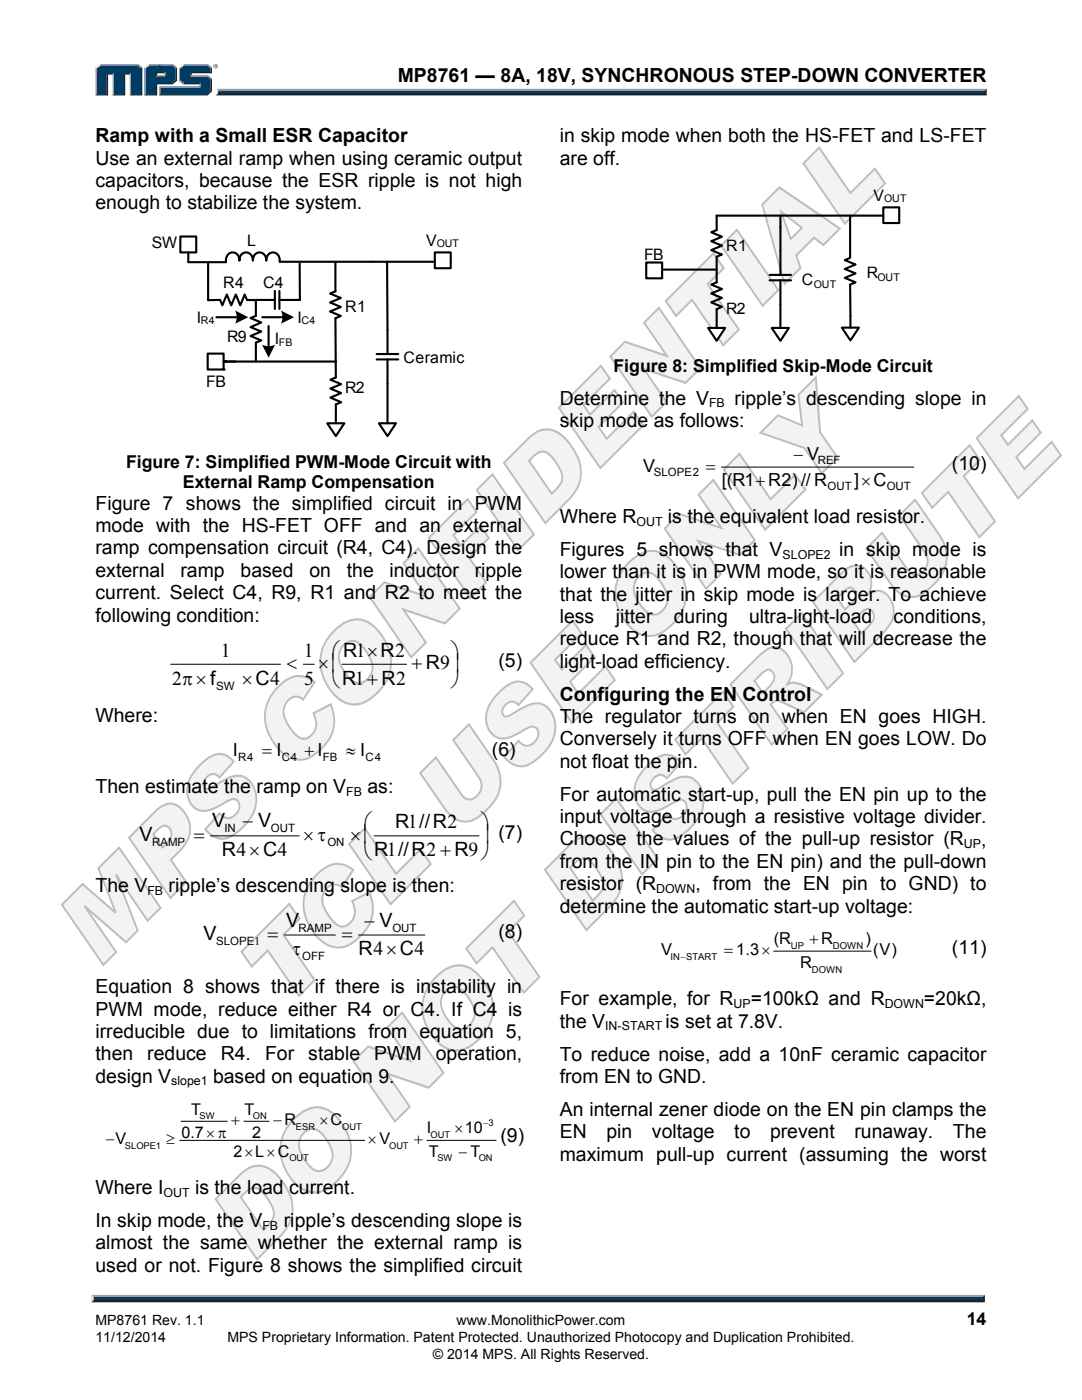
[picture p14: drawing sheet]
<svg xmlns="http://www.w3.org/2000/svg" width="216mm" height="279mm" viewBox="0 0 216 279" stroke-linecap="round" stroke-linejoin="round" font-family="sans-serif">
<defs><g id="words">
<g font-size="20.4" fill="#f2f3f4">
<text x="19.6" y="193.6" transform="rotate(-45 19.6 193.6)">MPS CONFIDENTIAL</text>
<text x="50.2" y="252.4" transform="rotate(-45 50.2 252.4)">DO NOT DISTRIBUTE</text>
</g>
<g font-size="3.9">
<text x="79.4" y="16.3">MP8761 — 8A, 18V, SYNCHRONOUS STEP-DOWN CONVERTER</text>
<text x="19" y="28.4">Ramp with a Small ESR Capacitor</text>
<text x="111.7" y="28.4">in skip mode when both the HS-FET and LS-FET</text>
<text x="19" y="32.9">Use an external ramp when using ceramic output</text>
<text x="111.7" y="32.8">are off.</text>
<text x="19" y="37.3">capacitors, because the ESR ripple is not high</text>
<text x="19" y="41.8">enough to stabilize the system.</text>
<text x="111.7" y="80.8">Determine the V</text>
<text x="146.6" y="80.8">ripple’s descending slope in</text>
<text x="111.7" y="85.2">skip mode as follows:</text>
<text x="190" y="93.7">(10)</text>
<text x="19" y="101.7">Figure 7 shows the simplified circuit in PWM</text>
<text x="19" y="106.2">mode with the HS-FET OFF and an external</text>
<text x="111.7" y="104.4">Where R</text>
<text x="133.3" y="104.4">is the equivalent load resistor.</text>
<text x="19" y="110.7">ramp compensation circuit (R4, C4). Design the</text>
<text x="111.7" y="111">Figures 5 shows that V</text>
<text x="167.5" y="111">in skip mode is</text>
<text x="19" y="115.1">external</text>
<text x="19" y="119.6">current. Select C4, R9, R1 and R2 to meet the</text>
<text x="36" y="115.1">ramp</text>
<text x="48" y="115.1">based</text>
<text x="61.7" y="115.1">on</text>
<text x="69.2" y="115.1">the</text>
<text x="77.8" y="115.1">inductor</text>
<text x="94.7" y="115.1">ripple</text>
<text x="111.7" y="115.4">lower than it is in PWM mode, so it is reasonable</text>
<text x="111.7" y="119.9">that the jitter in skip mode is larger. To achieve</text>
<text x="19" y="124.1">following condition:</text>
<text x="111.7" y="124.4">less</text>
<text x="122.9" y="124.4">jitter</text>
<text x="134.4" y="124.4">during</text>
<text x="149.5" y="124.4">ultra-light-load</text>
<text x="178.3" y="124.4">conditions,</text>
<text x="44" y="131.1">1</text>
<text x="60.7" y="131.1">1</text>
<text x="66.2" y="131.3">⎛R1×R2</text>
<text x="90.1" y="131.3">⎞</text>
<text x="111.7" y="128.8">reduce R1 and R2, though that will decrease the</text>
<text x="34.3" y="136.6">2π× f</text>
<text x="48.2" y="136.6">×C4</text>
<text x="57.2" y="133.6">&lt;</text>
<text x="60.7" y="136.6">5</text>
<text x="63.5" y="133.6">×⎜</text>
<text x="66.2" y="137.2">⎝R1+ R2</text>
<text x="82.1" y="133.6">+ R9⎟</text>
<text x="90.1" y="137.2">⎠</text>
<text x="99.5" y="133.2">(5)</text>
<text x="111.7" y="133.3">light-load efficiency.</text>
<text x="111.7" y="139.9">Configuring the EN Control</text>
<text x="19.1" y="144.2">Where:</text>
<text x="111.7" y="144.3">The regulator turns on when EN goes HIGH.</text>
<text x="111.7" y="148.8">Conversely it turns OFF when EN goes LOW. Do</text>
<text x="98.2" y="150.8">(6)</text>
<text x="111.7" y="153.2">not float the pin.</text>
<text x="19" y="158.3">Then estimate the ramp on V</text>
<text x="73.3" y="158.3">as:</text>
<text x="111.7" y="159.8">For automatic start-up, pull the EN pin up to the</text>
<text x="27.9" y="167.8">V</text>
<text x="38.7" y="167.8">=</text>
<text x="42.3" y="165.1">V</text>
<text x="48.4" y="165.1">− V</text>
<text x="60.5" y="167.8">× τ</text>
<text x="69.9" y="167.8">×⎜</text>
<text x="72.6" y="165.5">⎛</text>
<text x="78.9" y="165.3">R1//R2</text>
<text x="96.1" y="165.5">⎞</text>
<text x="111.7" y="164.3">input voltage through a resistive voltage divider.</text>
<text x="44.3" y="170.9">R4×C4</text>
<text x="72.6" y="171.4">⎝R1//R2 + R9⎠</text>
<text x="96.1" y="168">⎟ (7)</text>
<text x="111.7" y="168.7">Choose the values of the pull-up resistor (R</text>
<text x="111.7" y="173.2">from the IN pin to the EN pin) and the pull-down</text>
<text x="195.7" y="168.7">,</text>
<text x="19.1" y="178.1">The V</text>
<text x="33.6" y="178.1">ripple’s descending slope is then:</text>
<text x="111.7" y="177.7">resistor (R</text>
<text x="138.8" y="177.7">, from the EN pin to GND) to</text>
<text x="57.1" y="185">V</text>
<text x="72.6" y="184.9">− V</text>
<text x="111.7" y="182.1">determine the automatic start-up voltage:</text>
<text x="40.6" y="187.6">V</text>
<text x="53.4" y="187.6">=</text>
<text x="58.3" y="190.7">τ</text>
<text x="68.2" y="187.6">=</text>
<text x="71.6" y="190.7">R4×C4</text>
<text x="99.5" y="187.2">(8)</text>
<text x="190" y="190.3">(11)</text>
<text x="19" y="198.2">Equation 8 shows that if there is instability in</text>
<text x="19" y="202.7">PWM mode, reduce either R4 or C4. If C4 is</text>
<text x="111.7" y="200.6">For example, for R</text>
<text x="149.8" y="200.6">=100kΩ and R</text>
<text x="184.4" y="200.6">=20kΩ,</text>
<text x="19" y="207.1">irreducible due to limitations from equation 5,</text>
<text x="111.7" y="205.1">the V</text>
<text x="132.8" y="205.1">is set at 7.8V.</text>
<text x="19" y="211.6">then</text>
<text x="29.4" y="211.6">reduce</text>
<text x="44.1" y="211.6">R4.</text>
<text x="52.9" y="211.6">For</text>
<text x="61.5" y="211.6">stable</text>
<text x="74.7" y="211.6">PWM</text>
<text x="86.9" y="211.6">operation,</text>
<text x="111.7" y="211.7">To reduce noise, add a 10nF ceramic capacitor</text>
<text x="19" y="216.1">design V</text>
<text x="42.5" y="216.1">based on equation 9.</text>
<text x="111.7" y="216.1">from EN to GND.</text>
<text x="99.9" y="228">(9)</text>
<text x="111.7" y="222.7">An internal zener diode on the EN pin clamps the</text>
<text x="111.7" y="227.2">EN</text>
<text x="121" y="227.2">pin</text>
<text x="130.1" y="227.2">voltage</text>
<text x="146.5" y="227.2">to</text>
<text x="153.6" y="227.2">prevent</text>
<text x="170.5" y="227.2">runaway.</text>
<text x="190.2" y="227.2">The</text>
<text x="111.7" y="231.7">maximum pull-up current (assuming the worst</text>
<text x="19.1" y="238.3">Where I</text>
<text x="38.9" y="238.3">is the load current.</text>
<text x="19.1" y="244.9">In skip mode, the V</text>
<text x="56.6" y="244.9">ripple’s descending slope is</text>
<text x="19.1" y="249.3">almost the same whether the external ramp is</text>
<text x="19.1" y="253.8">used or not. Figure 8 shows the simplified circuit</text>
</g>
<g font-size="3.6">
<text x="128.3" y="94.1">V</text>
<text x="140.9" y="94.1">=</text>
<text x="158.3" y="91.8">− V</text>
<text x="144" y="96.9">[(R1+R2) // R</text>
<text x="170.4" y="96.9">]×C</text>
<text x="46.5" y="150.9">I</text>
<text x="52.3" y="150.9">= I</text>
<text x="60.7" y="150.9">+ I</text>
<text x="69" y="150.9">≈ I</text>
</g>
<g font-size="3.5">
<text x="122.4" y="74.3">Figure 8: Simplified Skip-Mode Circuit</text>
<text x="25.1" y="93.3">Figure 7: Simplified PWM-Mode Circuit with</text>
<text x="36.5" y="97.4">External Ramp Compensation</text>
<text x="192.9" y="264.5">14</text>
</g>
<g font-size="3.3">
<text x="131.9" y="190.6">V</text>
<text x="144.5" y="190.6">= 1.3×</text>
<text x="154.4" y="188.4">(R</text>
<text x="161.5" y="188.4">+R</text>
<text x="172.7" y="188.4">)</text>
<text x="174.2" y="190.6">(V)</text>
<text x="159.7" y="193.2">R</text>
</g>
<g font-size="3.2">
<text x="30.3" y="49.6">SW</text>
<text x="49.3" y="49">L</text>
<text x="85" y="49">V</text>
<text x="44.6" y="57.5">R4</text>
<text x="52.5" y="57.5">C4</text>
<text x="39.3" y="64.4">I</text>
<text x="59.4" y="64.4">I</text>
<text x="68.9" y="62.3">R1</text>
<text x="45.3" y="68.3">R9</text>
<text x="54.9" y="68.6">I</text>
<text x="41.1" y="77.3">FB</text>
<text x="80.5" y="72.5">Ceramic</text>
<text x="68.9" y="78.4">R2</text>
<text x="36.2" y="227">0.7× π</text>
<text x="38.1" y="222.5">T</text>
<text x="46.1" y="224.6">+</text>
<text x="48.8" y="222.5">T</text>
<text x="50.3" y="227">2</text>
<text x="54.5" y="224.6">−R</text>
<text x="63.8" y="224.6">×C</text>
<text x="85.2" y="226.2">I</text>
<text x="90.7" y="226.2">×10</text>
<text x="21.1" y="228.4">−V</text>
<text x="33.1" y="228.4">≥</text>
<text x="46.6" y="230.9">2×L×C</text>
<text x="73.4" y="228.4">× V</text>
<text x="82.7" y="228.4">+</text>
<text x="85.6" y="230.9">T</text>
<text x="91.5" y="230.9">− T</text>
</g>
<g font-size="3.1">
<text x="174.3" y="40">V</text>
<text x="128.5" y="51.9">FB</text>
<text x="144.9" y="50">R1</text>
<text x="160" y="56.9">C</text>
<text x="173" y="55.5">R</text>
<text x="144.9" y="62.7">R2</text>
</g>
<g font-size="2.8">
<text x="19" y="267.9">11/12/2014</text>
<text x="19" y="264.5">MP8761 Rev. 1.1</text>
<text x="45.4" y="267.9">MPS Proprietary Information. Patent Protected. Unauthorized Photocopy and Duplication Prohibited.</text>
<text x="91.1" y="264.5">www.MonolithicPower.com</text>
<text x="86.4" y="271.1">© 2014 MPS. All Rights Reserved.</text>
</g>
<g font-size="2.5">
<text x="141.5" y="81.3">FB</text>
<text x="127" y="104.9">OUT</text>
<text x="156.1" y="111.5">SLOPE2</text>
<text x="69.1" y="158.8">FB</text>
<text x="192.3" y="169.3">UP</text>
<text x="29.4" y="178.6">FB</text>
<text x="130.9" y="178.2">DOWN</text>
<text x="146.4" y="201.2">UP</text>
<text x="176.5" y="201.2">DOWN</text>
<text x="120.8" y="205.6">IN-START</text>
<text x="34.2" y="216.6">slope1</text>
<text x="32.6" y="238.8">OUT</text>
<text x="52.4" y="245.4">FB</text>
</g>
<g font-size="2.3">
<text x="130.5" y="95">SLOPE2</text>
<text x="163.2" y="92.7">REF</text>
<text x="165.1" y="97.8">OUT</text>
<text x="176.9" y="97.8">OUT</text>
<text x="43.2" y="137.6">SW</text>
<text x="47.5" y="151.8">R4</text>
<text x="56.2" y="151.8">C4</text>
<text x="64.4" y="151.8">FB</text>
<text x="73" y="151.8">C4</text>
<text x="44.8" y="166.1">IN</text>
<text x="54.1" y="166.1">OUT</text>
<text x="30.4" y="168.8">RAMP</text>
<text x="65.3" y="168.8">ON</text>
<text x="59.6" y="185.9">RAMP</text>
<text x="78.3" y="185.9">OUT</text>
<text x="43.2" y="188.6">SLOPE1</text>
<text x="60.3" y="191.6">OFF</text>
</g>
<g font-size="2.1">
<text x="176.4" y="40.3">OUT</text>
<text x="87.1" y="49.3">OUT</text>
<text x="162.4" y="57.4">OUT</text>
<text x="175.1" y="56">OUT</text>
<text x="40.1" y="64.6">R4</text>
<text x="60.2" y="64.6">C4</text>
<text x="55.7" y="69.1">FB</text>
</g>
<g font-size="1.9">
<text x="133.8" y="191.5">IN START</text>
<text x="135.8" y="191.5">−</text>
<text x="157.8" y="189.3">UP</text>
<text x="166.2" y="189.3">DOWN</text>
<text x="162" y="194.1">DOWN</text>
<text x="39.8" y="223.3">SW</text>
<text x="50.5" y="223.3">ON</text>
<text x="59.1" y="225.4">ESR</text>
<text x="68.3" y="225.4">OUT</text>
<text x="85.9" y="227.1">OUT</text>
<text x="96.4" y="224.8">−3</text>
<text x="24.9" y="229.2">SLOPE1</text>
<text x="57.7" y="231.8">OUT</text>
<text x="77.7" y="229.2">OUT</text>
<text x="87.3" y="231.8">SW</text>
<text x="95.5" y="231.8">ON</text>
</g>
</g></defs>
<g fill="none" stroke="#bcbdc0" stroke-width=".39">
<path d="M163.5 29.5l6.2 9 4.9-4.9 2 3-8 8-8.3-12zM143.9 49l3.2-3.1 8.2 12-3.1 3.1zM152.1 40.8l3.4-3.4 12.1 8.2-3.3 3.3-1.9-1.5-3.5 3.6 .8 2.5-3.2 3.2zM155.9 42.3l4.1 3.2-2.2 2.2zM121.8 71.1l2.9-2.9 8.4 2.8-4.6-6.6 3-3 8.2 12.1-2.9 2.9-8.3-2.8 4.5 6.6-3 3zM132.8 60.1l9.6-9.5 2 2.9-3.2 3.2 6.2 9.1-3.1 3.1-6.2-9.1-3.2 3.2zM95.1 97.8l3.2-3.1 8.2 12-3.1 3.1zM100.6 92.4l4.6-4.7a4.7 4.7 0 0 1 5.7-1.6 10.6 10.6 0 0 1 5 8.1 7.4 7.4 0 0 1-2.4 5.5l-4.7 4.7zM106.3 91.2a2.21 2.21 0 0 1 3-.8 8.1 8.1 0 0 1 2.9 5l-.1 .7-.3 .6-1.7 1.8-4.5-6.5zM111.5 81.4l8.4-8.4 1.8 2.6-5.3 5.2 1.3 1.9 4.9-4.8 1.7 2.4-4.9 4.9 1.7 2.4 5.4-5.5 1.8 2.8-8.5 8.5zM73.8 119.1l2.9-2.9 8.4 2.9-4.6-6.7 3-3 8.2 12.1-2.9 2.9-8.3-2.8 4.5 6.6-3 3zM85.6 107.4l7.7-7.8 1.8 2.6-4.6 4.6 1.4 2.1 4-3.9 1.6 2.4-3.9 3.9 3.4 4.9-3.2 3.2z"/>
<path d="M55.6 137a5.1 5.1 0 0 1 5.4-1.9l1.8 1-2.3 3.5a2.18 2.18 0 0 0-3.5 .9 4.4 4.4 0 0 0 .8 4.7l.9 1.1a2.16 2.16 0 0 0 3.8 0 3.6 3.6 0 0 0 .1-4l3.4-1.7a7.5 7.5 0 0 1-2.3 9.2 5.2 5.2 0 0 1-8.1-.3 9 9 0 0 1-2.2-9.2l1.1-2zM66.7 125.9a6.1 6.1 0 0 1 5.6-2.2 8.6 8.6 0 0 1 5.1 5.4 8.4 8.4 0 0 1-3 10 5.2 5.2 0 0 1-7.9-.6 8.8 8.8 0 0 1-1.4-10.7zM68.6 128.7a2.28 2.28 0 0 1 3.6 .2 6.9 6.9 0 0 1 2.1 4.8 2.79 2.79 0 0 1-3.5 2.5 7.2 7.2 0 0 1-3.2-5.1 3.3 3.3 0 0 1 1-2.4zM40 152.6a5.1 5.1 0 0 1 4.6-2 4.4 4.4 0 0 1 2 1.4l-2.8 3.1a1.87 1.87 0 0 0-1.9-.5 1.87 1.87 0 0 0-1.3 1.6 .89 .89 0 0 0 .2 1 .89 .89 0 0 0 1.1 .1l.8-.4a9.1 9.1 0 0 1 5.1-2.1 4.6 4.6 0 0 1 3.3 5.3 9.4 9.4 0 0 1-6.4 7.3 4.4 4.4 0 0 1-3.7-1.9l2.8-3.2a2.07 2.07 0 0 0 2 1 2.07 2.07 0 0 0 1.7-1.4 1.46 1.46 0 0 0 .2-1.6 1.46 1.46 0 0 0-1.4-.8l-.7 .3a11.5 11.5 0 0 1-5 2 3.9 3.9 0 0 1-3.2-4.6 7.7 7.7 0 0 1 2.6-4.6zM30.6 166.5l.9-.9a1.41 1.41 0 0 1 2.4-.2 2.2 2.2 0 0 1-.7 3l-.8 .8zM31 162a3.5 3.5 0 0 1 4.6-1.1 5.6 5.6 0 0 1 .2 9l-1.7 1.7 3.1 4.4-3.2 3.2-8.3-12zM12.4 180.6l4.1-4.2 6.6 5.8-3.5-8.9 4.2-4.1 8.2 12-2.5 2.5-6.3-9.1 4.3 11.1-2.3 2.3-8.3-7.1 6.3 9.1-2.6 2.6z"/>
</g>
<path d="M48.2 189.9l9.5-9.5 2.1 3-3.2 3.2 6.2 9-3.1 3.1-6.3-9-3.2 3.2z" fill="#f2f3f4"/>
<path d="M48.2 189.9l9.5-9.5 2.1 3-3.2 3.2 6.2 9-3.1 3.1-6.3-9-3.2 3.2z" fill="none" stroke="#bcbdc0" stroke-width=".39"/>
<path d="M63.3 174.5a5.1 5.1 0 0 1 5.4-1.9l1.8 1-2.3 3.5a2.18 2.18 0 0 0-3.5 .9 4.4 4.4 0 0 0 .8 4.6l.9 1.2a2.16 2.16 0 0 0 3.8 0 3.6 3.6 0 0 0 .1-4l3.4-1.7a7.5 7.5 0 0 1-2.3 9.2 5.2 5.2 0 0 1-8.1-.3 9 9 0 0 1-2.2-9.2l1.1-2z" fill="#f2f3f4"/>
<path d="M63.3 174.5a5.1 5.1 0 0 1 5.4-1.9l1.8 1-2.3 3.5a2.18 2.18 0 0 0-3.5 .9 4.4 4.4 0 0 0 .8 4.6l.9 1.2a2.16 2.16 0 0 0 3.8 0 3.6 3.6 0 0 0 .1-4l3.4-1.7a7.5 7.5 0 0 1-2.3 9.2 5.2 5.2 0 0 1-8.1-.3 9 9 0 0 1-2.2-9.2l1.1-2z" fill="none" stroke="#bcbdc0" stroke-width=".39"/>
<path d="M72.8 165.3l6.2 9.1 4.9-4.9 2.1 2.9-8.1 8.1-8.2-12.1z" fill="#f2f3f4"/>
<path d="M72.8 165.3l6.2 9.1 4.9-4.9 2.1 2.9-8.1 8.1-8.2-12.1z" fill="none" stroke="#bcbdc0" stroke-width=".39"/>
<path d="M87 151.1l5 7.4a1.93 1.93 0 0 0 1.7 1.1 1.93 1.93 0 0 0 1.8-1.1 2.78 2.78 0 0 0 0-3.5l-5.1-7.3 3.2-3.1 4.9 7.1a7.2 7.2 0 0 1-1.4 10 5.9 5.9 0 0 1-4.6 2.2 5.1 5.1 0 0 1-3.7-2.5l-5-7.1z" fill="#f2f3f4"/>
<path d="M87 151.1l5 7.4a1.93 1.93 0 0 0 1.7 1.1 1.93 1.93 0 0 0 1.8-1.1 2.78 2.78 0 0 0 0-3.5l-5.1-7.3 3.2-3.1 4.9 7.1a7.2 7.2 0 0 1-1.4 10 5.9 5.9 0 0 1-4.6 2.2 5.1 5.1 0 0 1-3.7-2.5l-5-7.1z" fill="none" stroke="#bcbdc0" stroke-width=".39"/>
<path d="M99.6 138.1a5.1 5.1 0 0 1 4.7-2 4.4 4.4 0 0 1 2 1.4l-2.8 3.2a1.87 1.87 0 0 0-2-.5 1.87 1.87 0 0 0-1.3 1.6 .89 .89 0 0 0 .3 1 .89 .89 0 0 0 1 .1l.9-.5a9.1 9.1 0 0 1 5-2 4.6 4.6 0 0 1 3.4 5.2 9.4 9.4 0 0 1-6.5 7.3 4.4 4.4 0 0 1-3.7-1.8l2.8-3.2a2.07 2.07 0 0 0 2 .9 2.07 2.07 0 0 0 1.8-1.4 1.46 1.46 0 0 0 .2-1.6 1.46 1.46 0 0 0-1.4-.8l-.8 .3a11.5 11.5 0 0 1-5 2.1 3.9 3.9 0 0 1-3.2-4.7 7.7 7.7 0 0 1 2.6-4.6z" fill="#f2f3f4"/>
<path d="M99.6 138.1a5.1 5.1 0 0 1 4.7-2 4.4 4.4 0 0 1 2 1.4l-2.8 3.2a1.87 1.87 0 0 0-2-.5 1.87 1.87 0 0 0-1.3 1.6 .89 .89 0 0 0 .3 1 .89 .89 0 0 0 1 .1l.9-.5a9.1 9.1 0 0 1 5-2 4.6 4.6 0 0 1 3.4 5.2 9.4 9.4 0 0 1-6.5 7.3 4.4 4.4 0 0 1-3.7-1.8l2.8-3.2a2.07 2.07 0 0 0 2 .9 2.07 2.07 0 0 0 1.8-1.4 1.46 1.46 0 0 0 .2-1.6 1.46 1.46 0 0 0-1.4-.8l-.8 .3a11.5 11.5 0 0 1-5 2.1 3.9 3.9 0 0 1-3.2-4.7 7.7 7.7 0 0 1 2.6-4.6z" fill="none" stroke="#bcbdc0" stroke-width=".39"/>
<path d="M105.9 132.3l8.4-8.4 1.7 2.5-5.2 5.3 1.3 1.9 4.9-4.9 1.6 2.5-4.8 4.8 1.6 2.4 5.4-5.4 1.9 2.7-8.6 8.6z" fill="#f2f3f4"/>
<path d="M105.9 132.3l8.4-8.4 1.7 2.5-5.2 5.3 1.3 1.9 4.9-4.9 1.6 2.5-4.8 4.8 1.6 2.4 5.4-5.4 1.9 2.7-8.6 8.6z" fill="none" stroke="#bcbdc0" stroke-width=".39"/>
<path d="M127.4 115.1a3.8 3.8 0 0 0-.1 4.9 4.3 4.3 0 0 0 3.2 2.7 3.3 3.3 0 0 0 2.1-5.2 5.5 5.5 0 0 0-3-3.2 2.26 2.26 0 0 0-2.2 .8zM125.5 112.3a6.1 6.1 0 0 1 5.6-2.2 8.6 8.6 0 0 1 5.2 5.4 8.4 8.4 0 0 1-3.1 9.9 5.2 5.2 0 0 1-7.8-.6 8.8 8.8 0 0 1-1.4-10.6z" fill="#f2f3f4"/>
<path d="M125.5 112.3a6.1 6.1 0 0 1 5.6-2.2 8.6 8.6 0 0 1 5.2 5.4 8.4 8.4 0 0 1-3.1 9.9 5.2 5.2 0 0 1-7.8-.6 8.8 8.8 0 0 1-1.4-10.6zM127.4 115.1a2.28 2.28 0 0 1 3.7 .1 6.9 6.9 0 0 1 2.1 4.9 2.79 2.79 0 0 1-3.5 2.4 7.2 7.2 0 0 1-3.2-5.1 3.3 3.3 0 0 1 .9-2.3z" fill="none" stroke="#bcbdc0" stroke-width=".39"/>
<path d="M132.6 105.5l3-2.9 8.4 2.8-4.6-6.7 2.9-2.9 8.3 12-3 3-8.3-2.8 4.5 6.5-2.9 3z" fill="#f2f3f4"/>
<path d="M132.6 105.5l3-2.9 8.4 2.8-4.6-6.7 2.9-2.9 8.3 12-3 3-8.3-2.8 4.5 6.5-2.9 3z" fill="none" stroke="#bcbdc0" stroke-width=".39"/>
<path d="M144.4 93.7l3.2-3.1 6.2 9 4.9-4.9 2 3-8 8z" fill="#f2f3f4"/>
<path d="M144.4 93.7l3.2-3.1 6.2 9 4.9-4.9 2 3-8 8z" fill="none" stroke="#bcbdc0" stroke-width=".39"/>
<path d="M151.7 86.4l3.5-3.5 4.9 2-.8-6.1 3.5-3.5 .8 11 3.5 5-3.1 3.1-3.5-5z" fill="#f2f3f4"/>
<g fill="none" stroke="#bcbdc0" stroke-width=".39">
<path d="M203.3 79l1.8 2.6-5.3 5.3 1.3 1.9 4.9-4.9 1.7 2.5-4.9 4.8 1.6 2.4 5.4-5.4 1.9 2.7-8.5 8.6-8.3-12.1zM151.7 86.4l3.5-3.5 4.9 2-.8-6.1 3.5-3.5 .8 11 3.5 5-3.1 3.1-3.5-5zM184 98.4l9.5-9.5 2 2.9-3.2 3.2 6.2 9.1-3.1 3.1-6.2-9.1-3.2 3.2zM167.1 119.4l1.7-1.7a1.27 1.27 0 0 1 1.6 0 1.27 1.27 0 0 1 .3 1.6 7.2 7.2 0 0 1-2.1 2.4zM179.5 102.9l3.1-3.2 4.9 7.2a7.2 7.2 0 0 1-1.4 10 5.9 5.9 0 0 1-4.6 2.2 5.1 5.1 0 0 1-3.7-2.5l-4.9-7.1 3.1-3.2 5 7.4a1.93 1.93 0 0 0 1.8 1 1.93 1.93 0 0 0 1.7-1 2.78 2.78 0 0 0 0-3.5zM150.5 135.9a7.5 7.5 0 0 1 2.5-2.2 1.44 1.44 0 0 1 1.4 .8 1.44 1.44 0 0 1-.1 1.5l-.8 1-1.3 1.3zM151 131.4a6 6 0 0 1 3.6-2.2 4.1 4.1 0 0 1 3.4 4.1 5.3 5.3 0 0 1-1 3.3 3 3 0 0 1 3.1 .1l3.9 1.9-3.6 3.6-4.2-2a1.65 1.65 0 0 0-2.4 .4l3.3 4.9-3.1 3.1-8.3-12zM156.8 125.5l3.2-3.1 8.2 12-3.1 3.1zM162.2 120.1l5.9-5.9a3.3 3.3 0 0 1 4.1-1 3.9 3.9 0 0 1 1.1 5.3 2.94 2.94 0 0 1 4.6 1.6 5.1 5.1 0 0 1-1.4 5.9l-6 6.1zM170.2 123.9l2-1.9a1.34 1.34 0 0 1 1.7-.1 1.34 1.34 0 0 1 .4 1.7l-.5 .9-1.9 1.9zM129.2 152.8a5.1 5.1 0 0 1 4.6-2.1 4.4 4.4 0 0 1 2.1 1.5l-2.8 3.1a1.87 1.87 0 0 0-2-.5 1.87 1.87 0 0 0-1.3 1.6 .89 .89 0 0 0 .3 1 .89 .89 0 0 0 1 .1l.9-.5a9.1 9.1 0 0 1 5-2 4.6 4.6 0 0 1 3.4 5.2 9.4 9.4 0 0 1-6.5 7.4 4.4 4.4 0 0 1-3.7-1.9l2.8-3.2a2.07 2.07 0 0 0 2 .9 2.07 2.07 0 0 0 1.8-1.3 1.46 1.46 0 0 0 .2-1.6 1.46 1.46 0 0 0-1.4-.8l-.8 .2a11.5 11.5 0 0 1-5 2.1 3.9 3.9 0 0 1-3.2-4.7 7.7 7.7 0 0 1 2.6-4.5zM134.8 147.6l9.5-9.5 2 2.9-3.2 3.2 6.2 9.1-3.1 3.1-6.2-9-3.2 3.2z"/>
<path d="M108.7 173.6l4.7-4.7a4.7 4.7 0 0 1 5.7-1.6 10.6 10.6 0 0 1 5 8.2 7.4 7.4 0 0 1-2.4 5.4l-4.7 4.7zM113.8 173.2a4.9 4.9 0 0 1 2.5-1.9 2.87 2.87 0 0 1 2.4 1.6 5.9 5.9 0 0 1 1.6 4.1l-.6 1.2-1.4 1.5zM119.8 162.5l3.2-3.2 8.2 12.1-3.1 3.1zM87 195a6.1 6.1 0 0 1 5.6-2.2 8.6 8.6 0 0 1 5.2 5.4 8.4 8.4 0 0 1-3.1 9.9 5.2 5.2 0 0 1-7.8-.6 8.8 8.8 0 0 1-1.4-10.6zM88.9 197.8a2.28 2.28 0 0 1 3.7 .1 6.9 6.9 0 0 1 2.1 4.9 2.79 2.79 0 0 1-3.5 2.4 7.2 7.2 0 0 1-3.2-5.1 3.3 3.3 0 0 1 .9-2.3zM93 189.3l9.6-9.5 2 2.9-3.2 3.2 6.2 9.1-3.1 3.1-6.2-9-3.2 3.2zM70.5 211.8l3-2.9 8.4 2.8-4.6-6.7 2.9-2.9 8.3 12-3 3-8.3-2.8 4.6 6.6-3 2.9zM43 239.3l4.7-4.6a4.7 4.7 0 0 1 5.7-1.6 10.6 10.6 0 0 1 5 8.1 7.4 7.4 0 0 1-2.5 5.5l-4.6 4.6zM48 238.9a4.9 4.9 0 0 1 2.6-1.8 2.87 2.87 0 0 1 2.3 1.5 5.9 5.9 0 0 1 1.7 4.1l-.6 1.3-1.5 1.5zM58.7 223.3a6.1 6.1 0 0 1 5.6-2.2 8.6 8.6 0 0 1 5.2 5.4 8.4 8.4 0 0 1-3.1 10 5.2 5.2 0 0 1-7.8-.7 8.8 8.8 0 0 1-1.4-10.6zM60.6 226.1a2.28 2.28 0 0 1 3.6 .2 6.9 6.9 0 0 1 2.1 4.8 2.79 2.79 0 0 1-3.4 2.5 7.2 7.2 0 0 1-3.2-5.2 3.3 3.3 0 0 1 .9-2.3z"/>
</g>
<path d="M18.7 259.2h177.4l.4 .7h-178.3z" fill="#231f20"/>
<path d="M18.3 258.4h178.2l-.4 .8h-177.4z" fill="#94a0b9"/>
<path d="M196.5 258.4v1.5l-.4-.4v-.6z" fill="#001339"/>
<path d="M18.7 258.9h177.4v.6h-177.4z" fill="#003b63"/>
<path d="M18.2 258.4l.5 .5v.5l-.5 .5z" fill="#dcddde"/>
<path d="M43.3 17.7h153.6l-.4 .7h-153z" fill="#94a0b9"/>
<path d="M43.5 18.4h153l.4 .6h-154l.4-.2z" fill="#231f20"/>
<path d="M196.5 18.1l.4-.4v1.3l-.4-.4z" fill="#001339"/>
<path d="M43.5 18.1h153v.5h-153.1z" fill="#003b63"/>
<path d="M43.3 17.7l.2 .5a.79 .79 0 0 1-.6 .8h.1a1.24 1.24 0 0 0 .3-1.3z" fill="#dcddde"/>
<path d="M31.1 15.2l.3-.2h1.3l.3 .2z" fill="#94a0b9"/>
<g fill="#003b63">
<path d="M19.3 13.6l.8-.6h7.2l.8 .6v5.2h-1.9v-4.2h-1.5v4.2h-2v-4.2h-1.4v4.2h-2z"/>
<path d="M29 13.6l.8-.6h2.2v1.4h-.9v.8h1.9v-.8h-1.3v-1.4h2.5l.9 .6v2.3l-.9 .7h-3.1v2.2h-2.1z"/>
<path d="M32 17.5h8v-.9h-3.3l-.8-.7v-2.3l.8-.6h4.5l.8 .6v.8h-4v.8h3.2l.8 .7v2.2l-.8 .7h-9.2z"/>
</g>
<path d="M36.6 12.9h4.8" fill="none" stroke="#94a0b9" stroke-width=".27"/>
<path d="M35.7 13.5l.9-.7 .2 .2-.8 .6z" fill="#dcddde"/>
<path d="M35.8 13.5v2.6" fill="none" stroke="#94a0b9" stroke-width=".27"/>
<path d="M35.7 16.1l.3-.2 .8 .7-.2 .2z" fill="#547194"/>
<path d="M36.6 16.7h3.4" fill="none" stroke="#001339" stroke-width=".27"/>
<g fill="#94a0b9">
<path d="M31.7 17.2h8v-.4l.3-.2v.9h-8z"/>
<path d="M31.7 17.2l.3 .3v1.3l-.3 .2z"/>
</g>
<path d="M38 14.4h4v-.8l.3-.1v1.1h-4v.4l-.3 .2z" fill="#001339"/>
<path d="M38 15.1h3.4" fill="none" stroke="#94a0b9" stroke-width=".27"/>
<path d="M41.4 15l.9 .7-.3 .2-.8-.7z" fill="#547194"/>
<g fill="#001339">
<path d="M31.7 19l.3-.2h9.2l.8-.7v-2.2l.3-.2v2.5l-.9 .8z"/>
<path d="M31.1 16.6h3.1l.9-.7v-2.3l.2-.1v2.6l-.9 .7h-3v2.2h-2.6l.2-.2h2.1z"/>
</g>
<path d="M34.4 12.8l.9 .7-.2 .1-.9-.6z" fill="#547194"/>
<path d="M29.7 12.9h4.7" fill="none" stroke="#94a0b9" stroke-width=".27"/>
<path d="M28.8 13.5l.9-.7 .1 .2-.8 .6z" fill="#dcddde"/>
<path d="M28.9 13.5v5.5" fill="none" stroke="#94a0b9" stroke-width=".27"/>
<path d="M32.7 14.6l.3-.2v.8l-.3-.2z" fill="#94a0b9"/>
<g fill="#001339">
<path d="M31.1 14.4h1.9l-.3 .2h-1.3v.4l-.3 .2z"/>
<path d="M28.1 13.6l.3-.1v5.5h-2.5l.3-.2h1.9z"/>
</g>
<path d="M27.5 12.8l.9 .7-.3 .1-.8-.6z" fill="#547194"/>
<path d="M19.9 12.9h7.6" fill="none" stroke="#94a0b9" stroke-width=".27"/>
<path d="M19 13.5l.9-.7 .2 .2-.8 .6z" fill="#dcddde"/>
<path d="M19.2 13.5v5.5" fill="none" stroke="#94a0b9" stroke-width=".27"/>
<path d="M21.3 14.6h1.4l-.2 .3h-.9v4.1h-2.6l.3-.2h2z" fill="#001339"/>
<path d="M22.6 14.6v4.4" fill="none" stroke="#94a0b9" stroke-width=".27"/>
<path d="M24.7 14.6h1.5l-.3 .3h-.9v4.1h-2.5l.2-.2h2z" fill="#001339"/>
<path d="M26 14.6v4.4" fill="none" stroke="#94a0b9" stroke-width=".27"/>
<path d="M41.4 12.8l.9 .7-.3 .1-.8-.6z" fill="#547194"/>
<path d="M42.6 13.2a.45 .45 0 0 1 .9 0 .45 .45 0 0 1-.9 0zM42.7 13.2a.37 .37 0 0 0 .7 0 .37 .37 0 0 0-.7 0zM42.9 13h.3v.5l-.2-.3-.1 .3zM42.9 13v.2h.2z" fill="#231f20"/>
<path d="M45.1 52.2a1.39 1.39 0 0 1 1.2-1.8 1.39 1.39 0 0 1 1.5 1.6 1.36 1.36 0 0 1 1.3-1.6 1.36 1.36 0 0 1 1.4 1.6 1.35 1.35 0 0 1 1.3-1.6 1.35 1.35 0 0 1 1.3 1.6 1.36 1.36 0 0 1 1.4-1.6 1.36 1.36 0 0 1 1.3 1.6v.2M66.9 58.1l-1 .5 2.1 .9-2.1 .9 2.1 .9-2.1 .9 2.1 .9-1.1 .4M67 75.3l-1.1 .5 2.2 .9-2.2 .9 2.2 .8-2.2 1 2.2 .9-1.1 .4M75.2 71.7h4.3M75.2 70.7h4.3M77.3 65.8v4.9M77.3 71.7v4.9" fill="none" stroke="#000" stroke-width=".42"/>
<path d="M65.3 84.5h3.4l-1.7 2.5z" fill="#fff"/>
<path d="M37.6 52.3h7.5M55.8 52.2h18.3M66.9 52.4v5.7M77.2 52.2l.1 13.6M45.1 72.2h-.3h22.3M66.9 63.5l.1 11.8M65.3 84.5h3.4l-1.7 2.5zM67 80.7v3.6" fill="none" stroke="#000" stroke-width=".42"/>
<path d="M36 47.2h3.2v3.2h-3.2z" fill="#fff"/>
<path d="M36 47.2h3.2v3.2h-3.2zM37.6 50.4v1.8" fill="none" stroke="#000" stroke-width=".42"/>
<path d="M86.8 50.4h3.1v3.1h-3.1z" fill="#fff"/>
<path d="M74.1 52.2h12.7M86.8 50.4h3.1v3.1h-3.1z" fill="none" stroke="#000" stroke-width=".42"/>
<path d="M75.6 84.5h3.4l-1.7 2.5z" fill="#fff"/>
<path d="M41.5 52.5v7.4h2.4l.5 1 .9-2.1 .8 2.1 1-2.1 .8 2.1 .9-2.1 .5 1.1h1.8v3.1M50.8 59.9h4M54.8 58.1v3.6M55.8 58.1v3.6M59.8 52.6v7.3h-4M43.2 63.3h4.3M52.3 63.3h4.4M53.6 65.1v4.3M77.3 76.6v7.9M75.6 84.5h3.4l-1.7 2.5z" fill="none" stroke="#000" stroke-width=".42"/>
<g fill="#000">
<path d="M46.9 62l2.6 1.3-2.6 1.3 .1-.1a3 3 0 0 0-.1-2.5z" fill-rule="evenodd"/>
<path d="M52.3 68.8l.6 .2a2.84 2.84 0 0 0 2-.2l-1.3 2.6z" fill-rule="evenodd"/>
<path d="M56 62l2.7 1.3-2.7 1.3 .3-.6a2.87 2.87 0 0 0-.3-2z" fill-rule="evenodd"/>
</g>
<path d="M41.4 70.6h3.2v3.1h-3.2z" fill="#fff"/>
<path d="M143 56.3l-1.1 .5 2.2 .9-2.2 .9 2.2 .9-2.2 .8 2.2 .9-1.1 .5M143 45.9l-1.1 .5 2.2 .8-2.2 .9 2.2 .9-2.2 .9 2.2 .9-1.1 .4M153.6 55.9h4.2M153.6 54.9h4.2M155.7 50.1v4.8M155.7 55.9v4.8M41.4 70.6h3.2v3.1h-3.2zM44.6 72.2h2.4M51.1 63l-1.1 .5 2.1 .9-2.1 .9 2.1 .9-2.1 .9 2.1 .8-1 .5v3.8" fill="none" stroke="#000" stroke-width=".42"/>
<circle cx="44.6" cy="73.7" r=".21" fill="#000"/>
<path d="M34.1 132.6h21.9M60.5 132.6h2.2M68.3 132.6h12.8M42 166.8h17.7M74.6 166.8h21M56.7 186.6h10.2M71.5 186.6h13.3M35.9 227.6h36.9M36.1 223.8h9.2M48.7 223.8h5M85.2 227.6h13.8" fill="none" stroke="#000" stroke-width=".2"/>
<path d="M141.3 65.4h3.4l-1.7 2.6z" fill="#fff"/>
<path d="M132.2 53.8h10.8M143 45.9v-2.9h12.7v7.1M143 51.2v5.1M141.3 65.4h3.4l-1.7 2.6zM143 61.7v3.5" fill="none" stroke="#000" stroke-width=".42"/>
<path d="M128.9 52.4h3.2v3.1h-3.2z" fill="#fff"/>
<path d="M128.9 52.4h3.2v3.1h-3.2z" fill="none" stroke="#000" stroke-width=".42"/>
<path d="M176.3 41.4h3.1v3.1h-3.1z" fill="#fff"/>
<path d="M155.7 43h20.3M176.3 41.4h3.1v3.1h-3.1z" fill="none" stroke="#000" stroke-width=".42"/>
<path d="M154 65.4h3.4l-1.7 2.6z" fill="#fff"/>
<path d="M169.6 51.5l-1 .4 2.1 .9-2.1 .9 2.1 .9-2.1 .9 2.1 .8-1.1 .5M169.6 43v8.3M154 65.4h3.4l-1.7 2.6zM155.7 60.7v4.7" fill="none" stroke="#000" stroke-width=".42"/>
<path d="M168 65.4h3.4l-1.7 2.5z" fill="#fff"/>
<path d="M169.6 56.8l.1 8.6M168 65.4h3.4l-1.7 2.5z" fill="none" stroke="#000" stroke-width=".42"/>
<path d="M143.9 93.2h38.5M154.4 189.8h19.4" fill="none" stroke="#000" stroke-width=".2"/>
<use href="#words"/>
</svg>
